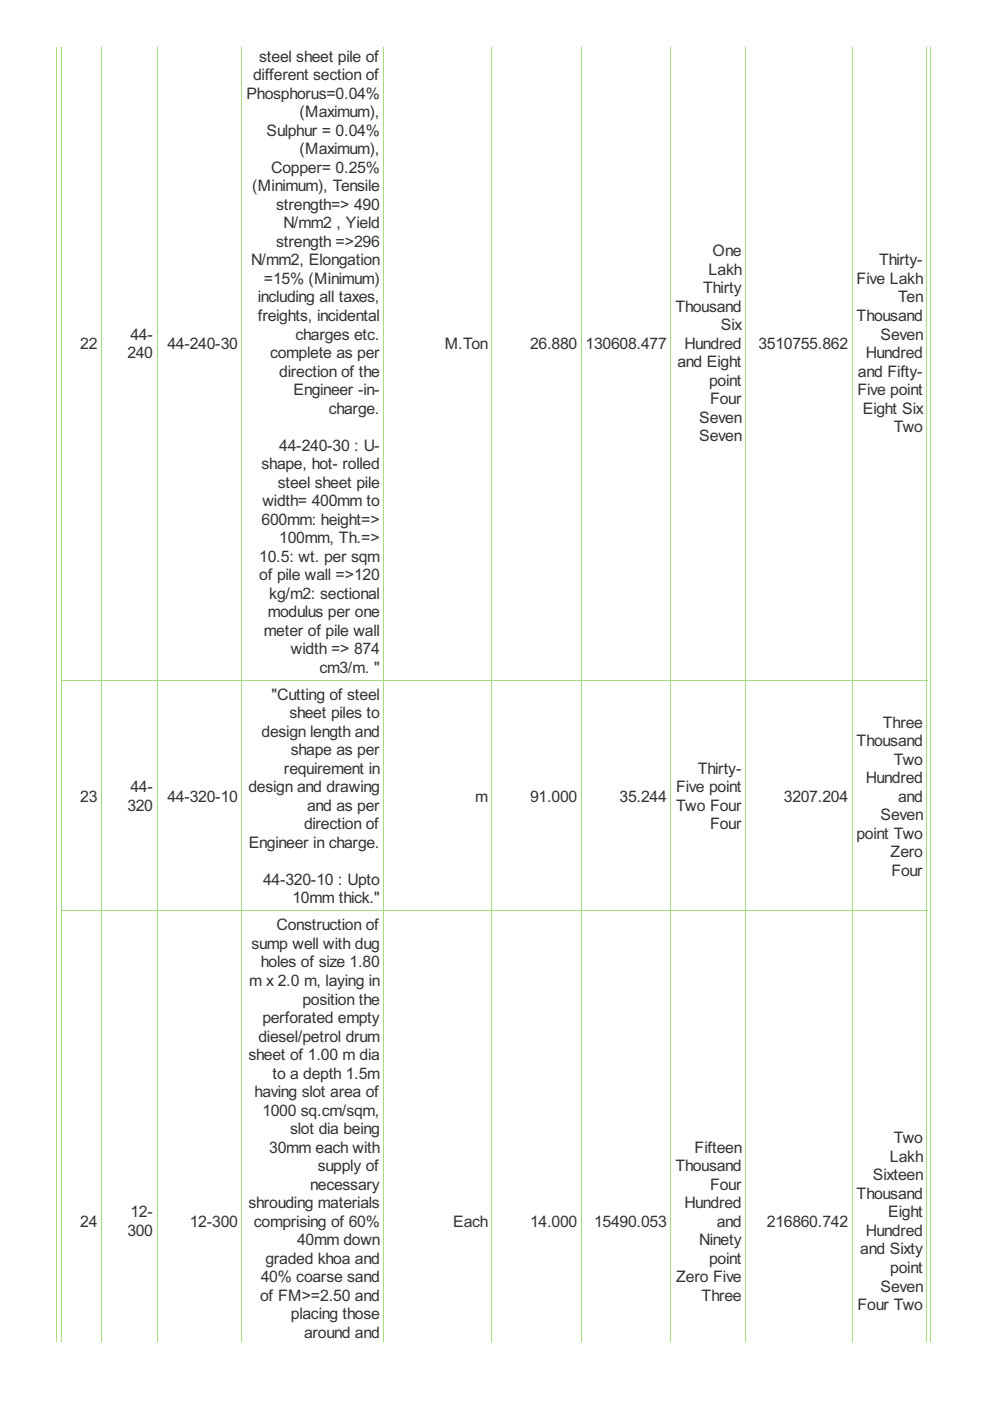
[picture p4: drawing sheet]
<svg xmlns="http://www.w3.org/2000/svg" width="210mm" height="297mm" viewBox="0 0 210 297" stroke-linecap="round" stroke-linejoin="round" font-family="sans-serif">
<defs><g id="words">
<g font-size="3.8" fill="#333">
<text x="53.7" y="17">different section of</text>
<text x="55" y="13.1">steel sheet pile of</text>
<text x="52.2" y="20.9">Phosphorus=0.04%</text>
<text x="56.5" y="28.8">Sulphur = 0.04%</text>
<text x="63.5" y="24.9">(Maximum),</text>
<text x="63.5" y="32.7">(Maximum),</text>
<text x="53.5" y="40.6">(Minimum), Tensile</text>
<text x="57.5" y="36.7">Copper= 0.25%</text>
<text x="58.6" y="44.5">strength=&gt; 490</text>
<text x="58.6" y="52.4">strength =&gt;296</text>
<text x="60.1" y="48.4">N/mm2 , Yield</text>
<text x="53.2" y="56.3">N/mm2, Elongation</text>
<text x="150.2" y="58.2">Lakh</text>
<text x="151" y="54.3">One</text>
<text x="186.4" y="56.3">Thirty-</text>
<text x="54.6" y="64.1">including all taxes,</text>
<text x="56" y="60.2">=15% (Minimum)</text>
<text x="149.1" y="62.2">Thirty</text>
<text x="181.6" y="60.2">Five Lakh</text>
<text x="190.5" y="64.1">Ten</text>
<text x="27.7" y="72">44-</text>
<text x="54.6" y="68.1">freights, incidental</text>
<text x="62.7" y="72">charges etc.</text>
<text x="143.2" y="66.1">Thousand</text>
<text x="152.8" y="70">Six</text>
<text x="181.6" y="68.1">Thousand</text>
<text x="186.7" y="72">Seven</text>
<text x="17" y="73.9">22</text>
<text x="27" y="75.9">240</text>
<text x="35.5" y="73.9">44-240-30</text>
<text x="57.3" y="75.9">complete as per</text>
<text x="94.3" y="73.9">M.Ton</text>
<text x="112.4" y="73.9">26.880</text>
<text x="124.2" y="73.9">130608.477</text>
<text x="143.6" y="77.9">and Eight</text>
<text x="145.2" y="73.9">Hundred</text>
<text x="160.8" y="73.9">3510755.862</text>
<text x="183.6" y="75.9">Hundred</text>
<text x="59.2" y="79.8">direction of the</text>
<text x="62.2" y="83.8">Engineer -in-</text>
<text x="150.3" y="81.8">point</text>
<text x="181.8" y="83.8">Five point</text>
<text x="181.9" y="79.8">and Fifty-</text>
<text x="69.7" y="87.7">charge.</text>
<text x="148.3" y="89.6">Seven</text>
<text x="150.6" y="85.7">Four</text>
<text x="182.9" y="87.7">Eight Six</text>
<text x="59.2" y="95.5">44-240-30 : U-</text>
<text x="148.3" y="93.6">Seven</text>
<text x="189.5" y="91.6">Two</text>
<text x="55.5" y="99.5">shape, hot- rolled</text>
<text x="55.6" y="107.3">width= 400mm to</text>
<text x="58.9" y="103.4">steel sheet pile</text>
<text x="55.5" y="111.2">600mm: height=&gt;</text>
<text x="55" y="119.1">10.5: wt. per sqm</text>
<text x="59.2" y="115.2">100mm, Th.=&gt;</text>
<text x="55" y="123">of pile wall =&gt;120</text>
<text x="56.8" y="130.9">modulus per one</text>
<text x="57.1" y="126.9">kg/m2: sectional</text>
<text x="56" y="134.8">meter of pile wall</text>
<text x="61.7" y="138.7">width =&gt; 874</text>
<text x="67.7" y="142.6">cm3/m. &quot;</text>
<text x="57.6" y="148.4">&quot;Cutting of steel</text>
<text x="61.4" y="152.3">sheet piles to</text>
<text x="187.2" y="154.3">Three</text>
<text x="55.5" y="156.2">design length and</text>
<text x="61.7" y="160.1">shape as per</text>
<text x="181.6" y="158.2">Thousand</text>
<text x="27.7" y="168">44-</text>
<text x="52.7" y="168">design and drawing</text>
<text x="60.2" y="164.1">requirement in</text>
<text x="143.4" y="168">Five point</text>
<text x="147.9" y="164.1">Thirty-</text>
<text x="183.6" y="166">Hundred</text>
<text x="189.5" y="162.1">Two</text>
<text x="17" y="170">23</text>
<text x="27" y="171.9">320</text>
<text x="35.5" y="170">44-320-10</text>
<text x="65.1" y="171.9">and as per</text>
<text x="100.8" y="170">m</text>
<text x="112.4" y="170">91.000</text>
<text x="131.4" y="170">35.244</text>
<text x="143.4" y="171.9">Two Four</text>
<text x="166.2" y="170">3207.204</text>
<text x="186.7" y="173.9">Seven</text>
<text x="190.4" y="170">and</text>
<text x="52.7" y="179.8">Engineer in charge.</text>
<text x="64.5" y="175.8">direction of</text>
<text x="150.6" y="175.8">Four</text>
<text x="181.6" y="177.8">point Two</text>
<text x="188.8" y="181.7">Zero</text>
<text x="189" y="185.7">Four</text>
<text x="55.8" y="187.6">44-320-10 : Upto</text>
<text x="62" y="191.6">10mm thick.&quot;</text>
<text x="58.6" y="197.3">Construction of</text>
<text x="53.3" y="201.2">sump well with dug</text>
<text x="52.8" y="209.1">m x 2.0 m, laying in</text>
<text x="55.3" y="205.1">holes of size 1.80</text>
<text x="64.1" y="213">position the</text>
<text x="54.8" y="220.8">diesel/petrol drum</text>
<text x="55.6" y="216.9">perforated empty</text>
<text x="52.7" y="224.8">sheet of 1.00 m dia</text>
<text x="54" y="232.6">having slot area of</text>
<text x="57.8" y="228.7">to a depth 1.5m</text>
<text x="55.6" y="236.5">1000 sq.cm/sqm,</text>
<text x="57.1" y="244.4">30mm each with</text>
<text x="61.5" y="240.5">slot dia being</text>
<text x="147.3" y="244.4">Fifteen</text>
<text x="189.5" y="242.4">Two</text>
<text x="67.4" y="248.3">supply of</text>
<text x="143.2" y="248.3">Thousand</text>
<text x="185.1" y="250.3">Sixteen</text>
<text x="188.7" y="246.3">Lakh</text>
<text x="52.7" y="256.2">shrouding materials</text>
<text x="65.8" y="252.2">necessary</text>
<text x="145.2" y="256.2">Hundred</text>
<text x="150.6" y="252.2">Four</text>
<text x="181.6" y="254.2">Thousand</text>
<text x="17" y="260.1">24</text>
<text x="27" y="262">300</text>
<text x="27.7" y="258.1">12-</text>
<text x="40.3" y="260.1">12-300</text>
<text x="53.8" y="260.1">comprising of 60%</text>
<text x="96.1" y="260.1">Each</text>
<text x="112.4" y="260.1">14.000</text>
<text x="126" y="260.1">15490.053</text>
<text x="152" y="260.1">and</text>
<text x="162.6" y="260.1">216860.742</text>
<text x="183.6" y="262">Hundred</text>
<text x="188.3" y="258.1">Eight</text>
<text x="56.3" y="267.9">graded khoa and</text>
<text x="63" y="264">40mm down</text>
<text x="148.3" y="264">Ninety</text>
<text x="150.3" y="267.9">point</text>
<text x="182.4" y="266">and Sixty</text>
<text x="188.8" y="269.9">point</text>
<text x="55.1" y="275.8">of FM&gt;=2.50 and</text>
<text x="55.3" y="271.9">40% coarse sand</text>
<text x="143.4" y="271.9">Zero Five</text>
<text x="148.8" y="275.8">Three</text>
<text x="186.7" y="273.8">Seven</text>
<text x="61.7" y="279.7">placing those</text>
<text x="181.8" y="277.8">Four Two</text>
<text x="64.5" y="283.6">around and</text>
</g>
</g></defs>
<g fill="none" stroke="#a8da7f" stroke-width=".21">
<path d="M12 9.9v274.6M13 9.9v274.6M21.5 9.9v274.6M33.3 9.9v274.6M51.3 9.9v274.6M81.4 9.9v274.6M104.3 9.9v274.6M123.3 9.9v274.6M142.2 9.9v274.6M158.1 9.9v274.6M180.7 9.9v274.6M196.5 9.9v274.6"/>
<path d="M197.4 9.9v274.6M12.9 144.2h183.7M12.9 193.1h183.7"/>
</g>
<use href="#words"/>
</svg>
